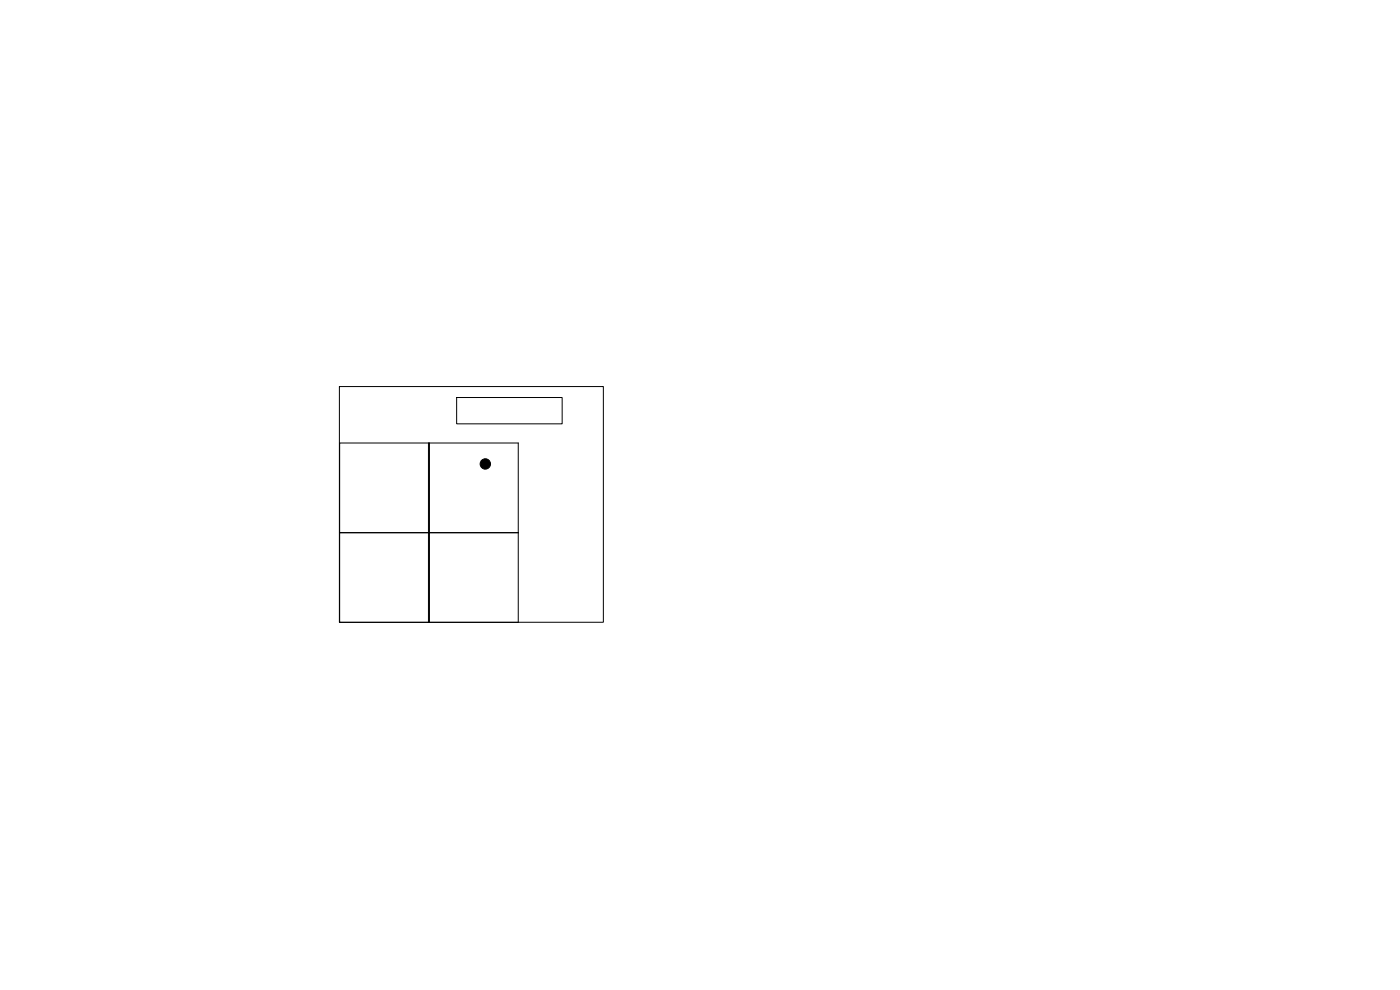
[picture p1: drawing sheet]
<svg xmlns="http://www.w3.org/2000/svg" width="297mm" height="210mm" viewBox="0 0 297 210" stroke-linecap="round" stroke-linejoin="round" font-family="sans-serif">
<path d="M72 82h56v50h-56zM72.1 94h37.8v38h-37.8zM90.9 94v38M91.1 94v38M96.9 84.3h22.4v5.6h-22.4zM72.1 113h37.8" fill="none" stroke="#000" stroke-width=".21"/>
<circle cx="103" cy="98.4" r="1.1" fill="#000" stroke="#000" stroke-width=".21"/>
</svg>
